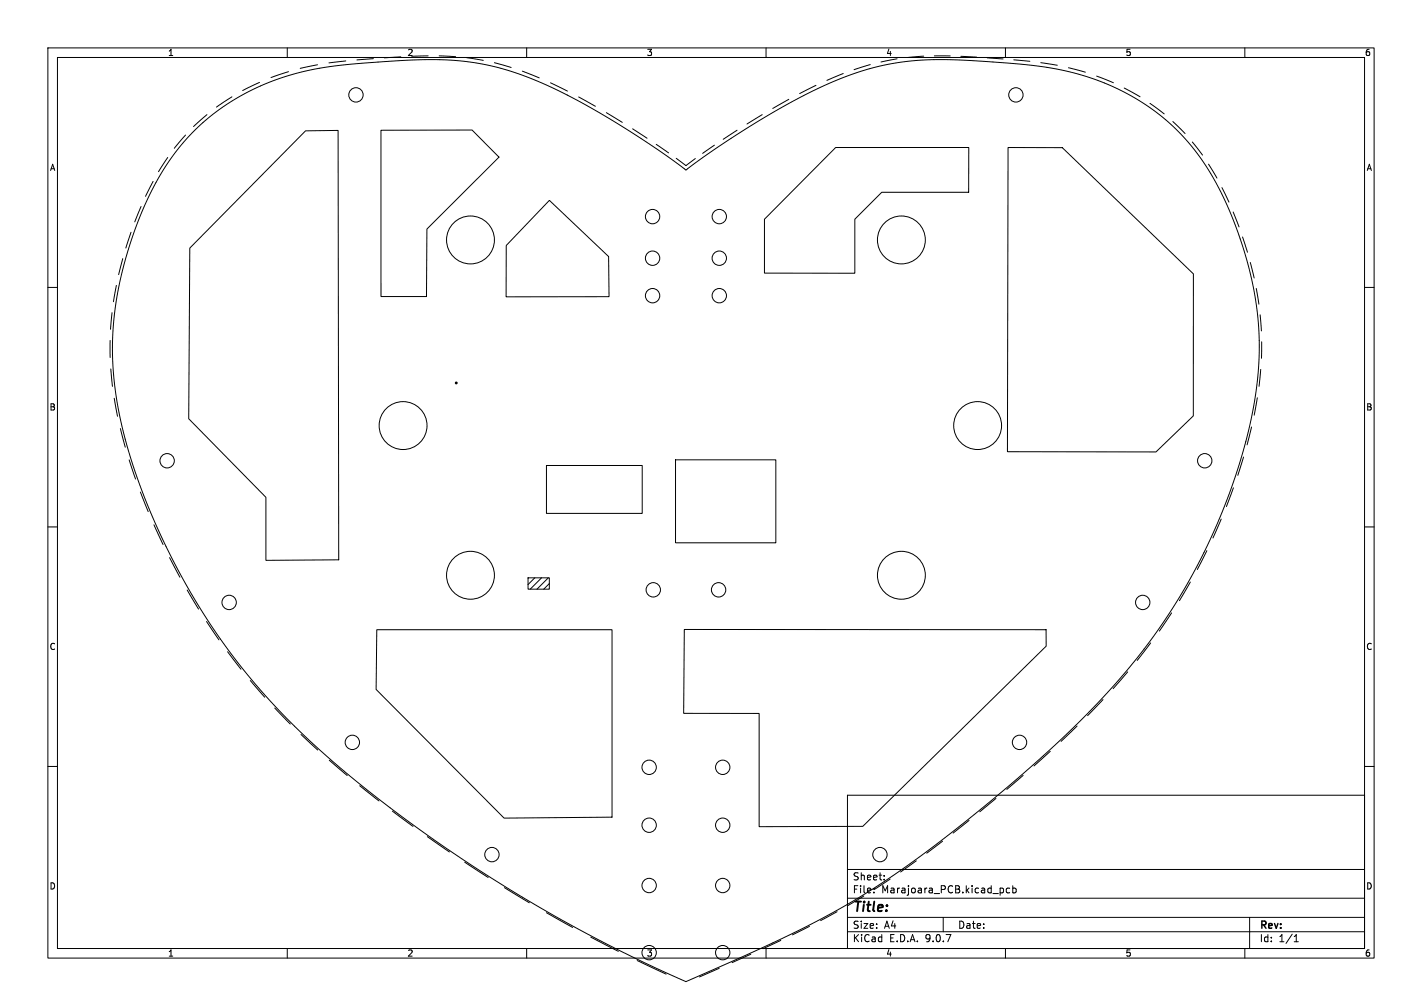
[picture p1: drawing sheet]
<svg xmlns="http://www.w3.org/2000/svg" width="297mm" height="210mm" viewBox="0 0 297 210" stroke-linecap="round" stroke-linejoin="round" font-family="sans-serif">
<defs><g id="words">
<text font-size="2.8" x="178" y="190.9">Title:</text>
<g font-size="2.1">
<text x="178" y="184">Sheet:</text>
<text x="178" y="186.7">File:</text>
<text x="184.1" y="186.7">Marajoara_PCB.kicad_pcb</text>
<text x="178" y="196.9">KiCad</text>
<text x="178" y="194.1">Size:</text>
<text x="184.7" y="194.1">A4</text>
<text x="185.7" y="196.9">E.D.A.</text>
<text x="193.3" y="196.9">9.0.7</text>
<text x="200" y="194.1">Date:</text>
<text x="263" y="194.3">Rev:</text>
<text x="263" y="196.9">Id:</text>
<text x="267.1" y="196.9">1/1</text>
</g>
<g font-size="1.8">
<text x="35" y="11.9">1</text>
<text x="85" y="11.9">2</text>
<text x="135" y="11.9">3</text>
<text x="185" y="11.9">4</text>
<text x="235" y="11.9">5</text>
<text x="285" y="11.9">6</text>
<text x="10.3" y="35.9">A</text>
<text x="285.4" y="35.9">A</text>
<text x="10.3" y="85.9">B</text>
<text x="285.3" y="85.9">B</text>
<text x="10.3" y="135.9">C</text>
<text x="285.3" y="135.9">C</text>
<text x="10.3" y="185.9">D</text>
<text x="285.3" y="185.9">D</text>
<text x="35" y="199.9">1</text>
<text x="85" y="199.9">2</text>
<text x="135" y="199.9">3</text>
<text x="185" y="199.9">4</text>
<text x="235" y="199.9">5</text>
<text x="285" y="199.9">6</text>
</g>
</g></defs>
<g fill="none" stroke="#000" stroke-width=".21">
<path d="M10 10h277v190h-277zM12 12h273v186h-273zM54.2 17.2l-3.5 1.7M60 10v2M60.3 15l-3.7 1.2M66.3 13.5l-3.6 .8M72.2 12.7l-3.5 .4M78 12.2l-3.5 .3M83.7 11.9l-3.4 .2M89.4 11.7h-3.4M91.7 11.7l3.5 .1M97.5 12l3.4 .6"/>
<path d="M103.3 13.1l3.5 1M109.1 14.9l3.5 1.4M110 10v2M115 17.3l3.5 1.7M160 10v2M170.4 17.8l-3.4 1.7M176.1 15.3l-3.4 1.5M181.8 13.5l-3.4 1M187.4 12.3l-3.4 .6M192.9 11.7l-3.3 .3M195.1 11.7h3.4M200.7 11.8l3.3 .1"/>
<path d="M206.2 12.1l3.3 .2M210 10v2M211.7 12.5l3.4 .3M217.4 13.1l3.4 .5M223.2 14.1l3.5 1M229 15.9l3.5 1.4M234.8 18.4l3.3 1.8M260 10v2M32 37.9l-1.6 3.1M35 32.9l-1.9 2.9M38.7 28.2l-2.3 2.7M40.5 27.3l2.2-2 2.3-1.9 5.2-3.4 5.6-2.7 6-2 6-1.2 7.3-.9 12.2-.7h4.3l3.6 .1 5 .7 5 1.1 5.1 1.7 5.5 2.4 6.4 3.3 7.1 4.2 7.8 5.1 6.2 4.4 4.8-3.5 6.1-4.1 6.2-3.8 5.7-3.2 4.9-2.5 4.5-2 4.3-1.5 4.1-1.1 4.2-.8 4.3-.4 4.6-.2 5.5 .2 9.5 .7 5.7 .6 5 .9 4.8 1.4 5.3 2 4.9 2.7 4.6 3.1 3.9 3.6 3.5 4 3.1 4.5 2.9 5.4 2.5 5.9 2.1 6.5 1.5 6.2 .9 6.1 .3 6-.3 6.1-.8 6.4-1.5 6.8-2.1 7.2-3 8.1-3.5 7.9-4 7.4-4.4 7.2-4.8 6.6-5.3 6.5-6.2 6.6-7 6.8-9.6 8.4-10.4 8.5-9.2 7-8.4 5.7-7.4 4.5-8.2 4.3-9.3 4.4-14.3 6.3-8.7-3.9-8.5-4.2-8.4-4.5-8.2-4.8-8.4-5.2-8.2-5.4-7.8-5.6-7.6-5.8-6.3-5.1-5.7-5-5.3-5.1-4.6-4.9-4.4-5.2-4.2-5.4-3.8-5.6-3.6-6-3.7-6.7-3.3-6.9-2.8-6.8-2.4-6.7-1.8-6.4-1.2-6-.7-5.8-.2-5.7 .3-6.1 1-6.3 1.6-6.5 2.3-6.6 2.4-5.7 2.8-5.2 3.1-4.5z"/>
<path d="M43.2 23.9l-2.8 2.5M48.4 20.2l-3.2 2.2M63.8 27.3l6.8-.1 .1 89.7-15.2 .1v-13.2l-16.1-16.4 .2-35.6zM79.6 27.2l19-.1 5.6 5.7-15 15-.1 14.1h-9.5zM120.9 20.2l3.4 2M126.6 23.5l3.4 2M132.1 26.9l3.1 2M137.1 30.1l2.5 1.8M141.2 33l1.4 1.1a.67 .67 0 0 0 1.1 .1l1.5-1.1M149.2 30.3l-2.5 1.7M153.9 27.2l-2.8 1.9M159.2 23.9l-3.2 2"/>
<path d="M164.8 20.7l-3.4 1.9M174.5 30.8h27.8v9.3h-18.1l-5.7 5.7v11.2h-18.8v-11.2zM210.5 30.8h11.4l27.4 26.4-.1 29.6-7.8 7.5h-31zM240.2 21.6l3 2.2M245 25.4l2.5 2.5M249 29.6l2.2 2.8M252.4 34.3l1.8 2.9M255.2 39.2l1.5 3M24.3 59.6l-.6 3.4M25.6 54l-.8 3.3M27.4 48.5l-1.1 3.3M29.5 43.1l-1.4 3.2"/>
<path d="M114.7 41.8l12.4 11.8 .1 8.3-21.5 .1v-10.8zM257.6 44.3l1.2 3.1M259.5 49.5l1 3.2M261.1 54.8l.8 3.2M10 60h2M23 71.1v3.5M23.1 77l.4 3.7M23.4 65.3l-.3 3.4M262.4 60.2l.5 3.3M263.2 65.7l.3 3.4M263.3 77.1l-.3 3.5M263.5 71.4v3.4"/>
<path d="M285 60h2M23.9 83.1l.6 3.8M25.1 89.5l1.1 3.9M27 96l1.3 4M114.1 97.2h20v10h-20zM141.1 96h20.9v17.3h-20.9zM259.7 95.4l-1.2 3.8M261.4 89.1l-.9 3.8M262.6 83l-.6 3.7M10 110h2M29.3 102.7l1.7 4.1M32.2 109.6l1.9 4.1"/>
<path d="M35.4 116.4l2.2 4.1M252.1 115l-2 3.9M255.1 108.4l-1.8 3.9M257.6 101.8l-1.4 3.9M285 110h2M39.1 123.2l2.4 4M43.1 129.7l2.6 3.9M47.5 136.1l2.8 3.6M78.7 131.5h49.1v39.1l-22.5 .2-26.7-26.9zM110.3 120.6h4.4v2.4h-4.4zM111.7 120.6l-1.4 1.4M113.1 120.6l-2.4 2.4"/>
<path d="M114.5 120.6l-2.3 2.4M114.7 121.8l-1.1 1.2M142.9 131.4l75.6 .1v3.4l-38.3 37.6-21.6 .1v-23.7h-15.8zM240.3 134.2l-2.8 3.7M244.7 127.9l-2.6 3.8M248.6 121.5l-2.3 3.9M52.3 142.1l3 3.4M57.4 147.8l3.2 3.3M62.9 153.3l3.5 3.3M68.8 158.7l3.7 3.2M219.4 156.8l-3.4 3.1M225 151.6l-3.4 3.2"/>
<path d="M230.4 146l-3.2 3.4M235.5 140.3l-3 3.5M10 160h2M75.1 164l4 3.2M81.9 169.3l4.4 3.2M89.3 174.7l4.6 3.2M97.1 180l4.9 3.2M177 166h108v32h-108zM191.4 179.7l-3.3 2.3M196.9 175.6l-3.3 2.5M202.4 171.3l-3.3 2.6M208 166.7l-3.4 2.8"/>
<path d="M213.7 161.9l-3.4 2.9M285 160h2M60 198v2M105.4 185.3l5.1 3.2M110 198v2M114.1 190.5l5.5 3.1M123.4 195.6l5.7 3M156.8 199.2l-3.9 1.7M160 198v2M163.1 196.3l-3.7 1.7M169.1 193.4l-3.6 1.8M174.8 190.3l-3.4 1.9"/>
<path d="M177 194.5h108M177 191.5h108M177 187.5h108M177 181.5h108M180.4 187l-3.3 2M182.5 186.3v.1M182.5 185.5v.1M184.7 183.6v.1M184.7 182.8v.1M185.9 183.5l-3.3 2.2M197 191.5v3M209.5 185.5v.8"/>
<path d="M210 198v2M210.9 185.5l-.4-.1-.3 .3 .1 .6h.6M211.5 185.5l.5-.1 .2 .3-.1 .6h-.6M211.5 184.9v1.5M260 198v2M261 191.5v6.5M270.3 196.6h.9M270.3 195.5l.4-.4v1.5M133.1 200.5l6 2.9M150.2 202.1l-4.1 1.8"/>
<circle cx="74.3" cy="19.8" r="1.5"/>
<circle cx="212.2" cy="19.8" r="1.5"/>
<circle cx="98.3" cy="50.1" r="5"/>
<circle cx="136.3" cy="53.9" r="1.5"/>
<circle cx="136.3" cy="45.2" r="1.5"/>
<circle cx="150.2" cy="53.9" r="1.5"/>
<circle cx="150.2" cy="45.2" r="1.5"/>
<circle cx="188.3" cy="50.1" r="5"/>
<circle cx="136.3" cy="61.7" r="1.5"/>
<circle cx="150.2" cy="61.7" r="1.5"/>
<circle cx="34.9" cy="96.2" r="1.5"/>
<circle cx="84.2" cy="88.8" r="5"/>
<circle cx="204.2" cy="88.8" r="5"/>
<circle cx="251.6" cy="96.2" r="1.5"/>
<circle cx="47.9" cy="125.8" r="1.5"/>
<circle cx="98.3" cy="120.1" r="5"/>
<circle cx="136.4" cy="123.1" r="1.5"/>
<circle cx="150.1" cy="123.1" r="1.5"/>
<circle cx="188.3" cy="120.1" r="5"/>
<circle cx="238.7" cy="125.8" r="1.5"/>
<circle cx="73.6" cy="155" r="1.5"/>
<circle cx="212.9" cy="155" r="1.5"/>
<circle cx="102.7" cy="178.4" r="1.5"/>
<circle cx="135.6" cy="160.2" r="1.5"/>
<circle cx="135.6" cy="172.3" r="1.5"/>
<circle cx="150.9" cy="160.2" r="1.5"/>
<circle cx="150.9" cy="172.3" r="1.5"/>
<circle cx="183.8" cy="178.4" r="1.5"/>
<circle cx="135.6" cy="198.9" r="1.5"/>
<circle cx="135.6" cy="184.9" r="1.5"/>
<circle cx="150.9" cy="198.9" r="1.5"/>
<circle cx="150.9" cy="184.9" r="1.5"/>
</g>
<circle cx="95.3" cy="79.9" r=".15" fill="none" stroke="#000" stroke-width=".3"/>
<use href="#words"/>
</svg>
